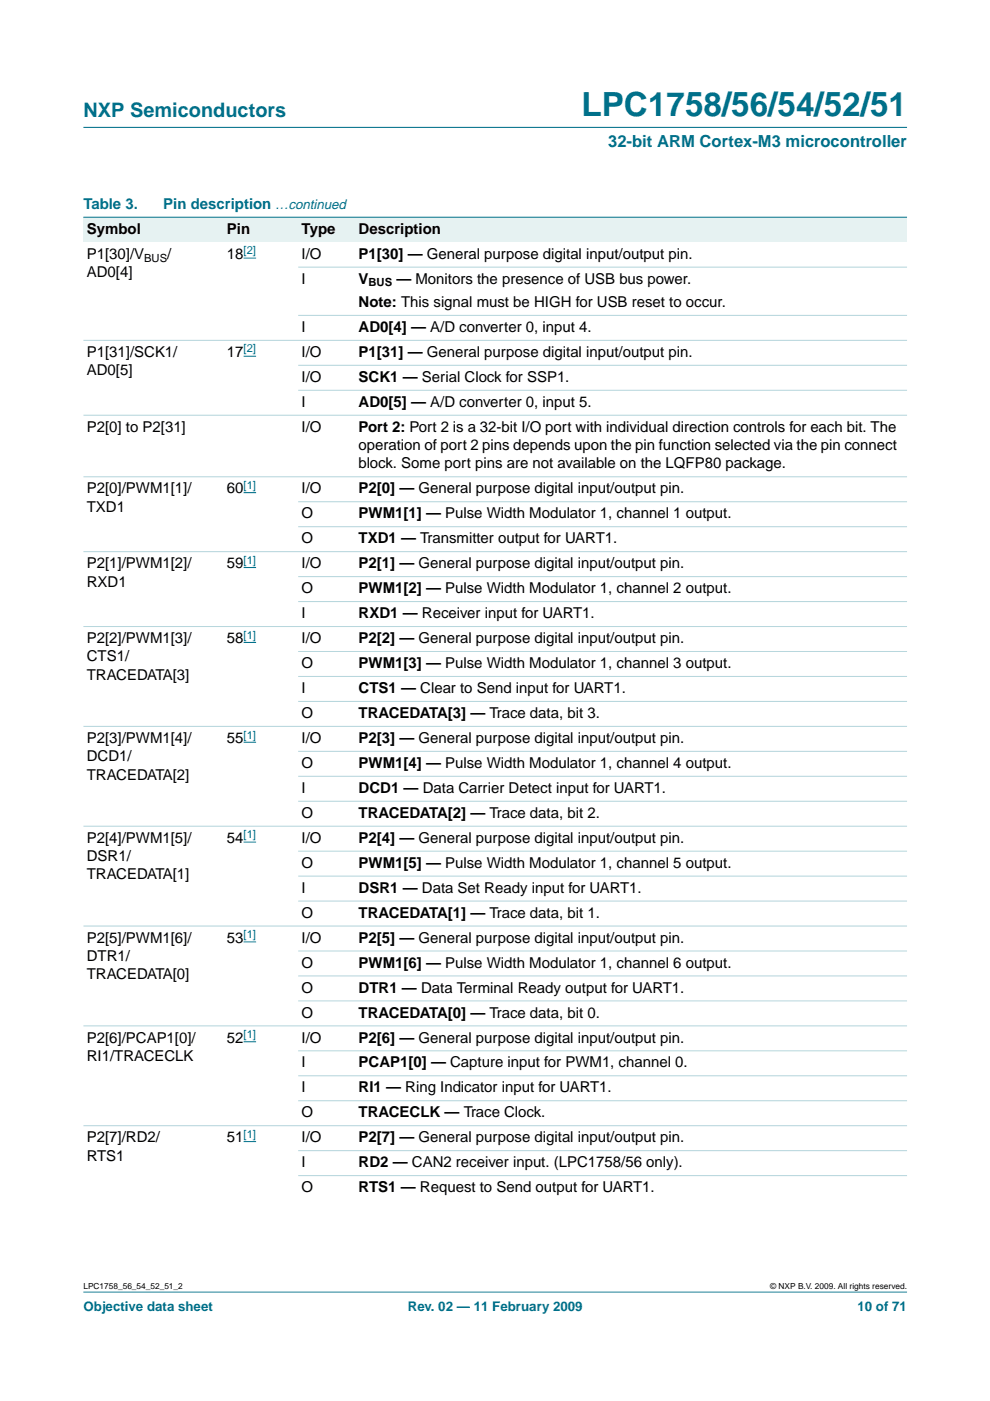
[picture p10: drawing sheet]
<svg xmlns="http://www.w3.org/2000/svg" width="210mm" height="297mm" viewBox="0 0 210 297" stroke-linecap="round" stroke-linejoin="round" font-family="sans-serif">
<defs><g id="words">
<text font-size="7.1" fill="#00708a" x="123.3" y="24.7">LPC1758/56/54/52/51</text>
<text font-size="4.2" fill="#00708a" x="17.7" y="24.9">NXP Semiconductors</text>
<text font-size="3.5" fill="#00708a" x="128.9" y="31.1">32-bit ARM Cortex-M3 microcontroller</text>
<g font-size="3.2" fill="#00708a">
<text x="17.7" y="44.3">Table 3.</text>
<text x="34.6" y="44.3">Pin description …continued</text>
</g>
<g font-size="3.2">
<text x="18.4" y="49.6">Symbol</text>
<text x="48.1" y="49.6">Pin</text>
<text x="63.9" y="49.6">Type</text>
<text x="76" y="49.6">Description</text>
<text x="18.4" y="54.9">P1[30]/V</text>
<text x="18.4" y="58.8">AD0[4]</text>
<text x="35.4" y="54.9">/</text>
<text x="48.1" y="54.9">18</text>
<text x="63.9" y="54.9">I/O</text>
<text x="76" y="54.9">P1[30] — General purpose digital input/output pin.</text>
<text x="63.9" y="60.2">I</text>
<text x="76" y="60.2">V</text>
<text x="76" y="65.1">Note: This signal must be HIGH for USB reset to occur.</text>
<text x="84" y="60.2">— Monitors the presence of USB bus power.</text>
<text x="63.9" y="70.4">I</text>
<text x="76" y="70.4">AD0[4] — A/D converter 0, input 4.</text>
<text x="18.4" y="75.7">P1[31]/SCK1/</text>
<text x="48.1" y="75.7">17</text>
<text x="63.9" y="75.7">I/O</text>
<text x="76" y="75.7">P1[31] — General purpose digital input/output pin.</text>
<text x="18.4" y="79.6">AD0[5]</text>
<text x="63.9" y="81">I/O</text>
<text x="76" y="81">SCK1 — Serial Clock for SSP1.</text>
<text x="63.9" y="86.3">I</text>
<text x="76" y="86.3">AD0[5] — A/D converter 0, input 5.</text>
<text x="18.4" y="91.6">P2[0] to P2[31]</text>
<text x="63.9" y="91.6">I/O</text>
<text x="76" y="91.6">Port 2: Port 2 is a 32-bit I/O port with individual direction controls for each bit. The</text>
<text x="76" y="95.4">operation of port 2 pins depends upon the pin function selected via the pin connect</text>
<text x="76" y="99.3">block. Some port pins are not available on the LQFP80 package.</text>
<text x="18.4" y="104.6">P2[0]/PWM1[1]/</text>
<text x="48.1" y="104.6">60</text>
<text x="63.9" y="104.6">I/O</text>
<text x="76" y="104.6">P2[0] — General purpose digital input/output pin.</text>
<text x="18.4" y="108.5">TXD1</text>
<text x="63.9" y="109.9">O</text>
<text x="76" y="109.9">PWM1[1] — Pulse Width Modulator 1, channel 1 output.</text>
<text x="63.9" y="115.2">O</text>
<text x="76" y="115.2">TXD1 — Transmitter output for UART1.</text>
<text x="18.4" y="120.5">P2[1]/PWM1[2]/</text>
<text x="18.4" y="124.4">RXD1</text>
<text x="48.1" y="120.5">59</text>
<text x="63.9" y="125.8">O</text>
<text x="63.9" y="120.5">I/O</text>
<text x="76" y="125.8">PWM1[2] — Pulse Width Modulator 1, channel 2 output.</text>
<text x="76" y="120.5">P2[1] — General purpose digital input/output pin.</text>
<text x="63.9" y="131.1">I</text>
<text x="76" y="131.1">RXD1 — Receiver input for UART1.</text>
<text x="18.4" y="136.4">P2[2]/PWM1[3]/</text>
<text x="48.1" y="136.4">58</text>
<text x="63.9" y="136.4">I/O</text>
<text x="76" y="136.4">P2[2] — General purpose digital input/output pin.</text>
<text x="18.4" y="140.2">CTS1/</text>
<text x="63.9" y="141.7">O</text>
<text x="76" y="141.7">PWM1[3] — Pulse Width Modulator 1, channel 3 output.</text>
<text x="18.4" y="144.1">TRACEDATA[3]</text>
<text x="63.9" y="146.9">I</text>
<text x="76" y="146.9">CTS1 — Clear to Send input for UART1.</text>
<text x="63.9" y="152.2">O</text>
<text x="76" y="152.2">TRACEDATA[3] — Trace data, bit 3.</text>
<text x="18.4" y="157.5">P2[3]/PWM1[4]/</text>
<text x="18.4" y="161.4">DCD1/</text>
<text x="48.1" y="157.5">55</text>
<text x="63.9" y="157.5">I/O</text>
<text x="76" y="157.5">P2[3] — General purpose digital input/output pin.</text>
<text x="18.4" y="165.3">TRACEDATA[2]</text>
<text x="63.9" y="162.8">O</text>
<text x="76" y="162.8">PWM1[4] — Pulse Width Modulator 1, channel 4 output.</text>
<text x="63.9" y="168.1">I</text>
<text x="63.9" y="173.4">O</text>
<text x="76" y="168.1">DCD1 — Data Carrier Detect input for UART1.</text>
<text x="76" y="173.4">TRACEDATA[2] — Trace data, bit 2.</text>
<text x="18.4" y="178.7">P2[4]/PWM1[5]/</text>
<text x="48.1" y="178.7">54</text>
<text x="63.9" y="178.7">I/O</text>
<text x="76" y="178.7">P2[4] — General purpose digital input/output pin.</text>
<text x="18.4" y="182.6">DSR1/</text>
<text x="63.9" y="184">O</text>
<text x="76" y="184">PWM1[5] — Pulse Width Modulator 1, channel 5 output.</text>
<text x="18.4" y="186.5">TRACEDATA[1]</text>
<text x="63.9" y="189.3">I</text>
<text x="76" y="189.3">DSR1 — Data Set Ready input for UART1.</text>
<text x="63.9" y="194.6">O</text>
<text x="76" y="194.6">TRACEDATA[1] — Trace data, bit 1.</text>
<text x="18.4" y="199.9">P2[5]/PWM1[6]/</text>
<text x="18.4" y="203.7">DTR1/</text>
<text x="48.1" y="199.9">53</text>
<text x="63.9" y="199.9">I/O</text>
<text x="76" y="199.9">P2[5] — General purpose digital input/output pin.</text>
<text x="18.4" y="207.6">TRACEDATA[0]</text>
<text x="63.9" y="205.2">O</text>
<text x="76" y="205.2">PWM1[6] — Pulse Width Modulator 1, channel 6 output.</text>
<text x="63.9" y="210.4">O</text>
<text x="63.9" y="215.7">O</text>
<text x="76" y="210.4">DTR1 — Data Terminal Ready output for UART1.</text>
<text x="76" y="215.7">TRACEDATA[0] — Trace data, bit 0.</text>
<text x="18.4" y="221">P2[6]/PCAP1[0]/</text>
<text x="48.1" y="221">52</text>
<text x="63.9" y="221">I/O</text>
<text x="76" y="221">P2[6] — General purpose digital input/output pin.</text>
<text x="18.4" y="224.9">RI1/TRACECLK</text>
<text x="63.9" y="226.3">I</text>
<text x="76" y="226.3">PCAP1[0] — Capture input for PWM1, channel 0.</text>
<text x="63.9" y="231.6">I</text>
<text x="76" y="231.6">RI1 — Ring Indicator input for UART1.</text>
<text x="63.9" y="236.9">O</text>
<text x="76" y="236.9">TRACECLK — Trace Clock.</text>
<text x="18.4" y="242.2">P2[7]/RD2/</text>
<text x="48.1" y="242.2">51</text>
<text x="63.9" y="242.2">I/O</text>
<text x="76" y="242.2">P2[7] — General purpose digital input/output pin.</text>
<text x="18.4" y="246.1">RTS1</text>
<text x="63.9" y="247.5">I</text>
<text x="76" y="247.5">RD2 — CAN2 receiver input. (LPC1758/56 only).</text>
<text x="63.9" y="252.8">O</text>
<text x="76" y="252.8">RTS1 — Request to Send output for UART1.</text>
</g>
<g font-size="2.8" fill="#00708a">
<text x="17.7" y="278">Objective data sheet</text>
<text x="86.5" y="278">Rev. 02 — 11 February 2009</text>
<text x="181.8" y="278">10 of 71</text>
</g>
<g font-size="2.4" fill="#00f">
<text x="51.7" y="53.9">[2]</text>
<text x="51.7" y="74.7">[2]</text>
<text x="51.7" y="103.7">[1]</text>
<text x="51.7" y="119.5">[1]</text>
<text x="51.7" y="135.4">[1]</text>
<text x="51.7" y="156.6">[1]</text>
<text x="51.7" y="177.7">[1]</text>
<text x="51.7" y="198.9">[1]</text>
<text x="51.7" y="220.1">[1]</text>
<text x="51.7" y="241.2">[1]</text>
</g>
<g font-size="2.4">
<text x="30.6" y="55.4">BUS</text>
<text x="78.2" y="60.7">BUS</text>
</g>
<g font-size="1.8">
<text x="17.7" y="273.4">LPC1758_56_54_52_51_2</text>
<text x="163.3" y="273.4">© NXP B.V. 2009. All rights reserved.</text>
</g>
</g></defs>
<g fill="#00708a" stroke="#00708a" stroke-width=".21">
<path d="M17.7 273.9h174.6z"/>
<path d="M17.7 27h174.6z"/>
</g>
<path d="M51.7 54.7h2.6M51.7 75.5h2.6M51.7 104.5h2.6M51.7 120.3h2.6M51.7 136.2h2.6M51.7 157.4h2.6M51.7 178.5h2.6M51.7 199.7h2.6M51.7 220.9h2.6M51.7 242h2.6" fill="none" stroke="#00f" stroke-width=".21"/>
<g fill="#e6f2f2">
<path d="M17.7 46.1h29.7v5.2h-29.7z" fill-rule="evenodd"/>
<path d="M47.4 46.1h15.8v5.2h-15.8z" fill-rule="evenodd"/>
<path d="M63.2 46.1h12.1v5.2h-12.1z" fill-rule="evenodd"/>
<path d="M75.3 46.1h117v5.2h-117z" fill-rule="evenodd"/>
</g>
<path d="M17.7 46.1h174.6z" fill="#00708a" stroke="#00708a" stroke-width=".21"/>
<g fill="#b3d4db" stroke="#b3d4db" stroke-width=".21">
<path d="M63.2 56.6h129.1z"/>
<path d="M63.2 66.9h129.1z"/>
<path d="M17.7 72.2h174.6z"/>
<path d="M63.2 77.5h129.1z"/>
<path d="M63.2 82.7h129.1z"/>
<path d="M17.7 88h174.6z"/>
<path d="M17.7 101.1h174.6z"/>
<path d="M63.2 106.4h129.1z"/>
<path d="M63.2 111.7h129.1z"/>
<path d="M17.7 117h174.6z"/>
<path d="M63.2 122.3h129.1z"/>
<path d="M63.2 127.5h129.1z"/>
<path d="M17.7 132.8h174.6z"/>
<path d="M63.2 138.1h129.1z"/>
<path d="M63.2 143.4h129.1z"/>
<path d="M63.2 148.7h129.1z"/>
<path d="M17.7 154h174.6z"/>
<path d="M63.2 159.3h129.1z"/>
<path d="M63.2 164.6h129.1z"/>
<path d="M63.2 169.9h129.1z"/>
<path d="M17.7 175.2h174.6z"/>
<path d="M63.2 180.5h129.1z"/>
<path d="M63.2 185.8h129.1z"/>
<path d="M63.2 191h129.1z"/>
<path d="M17.7 196.3h174.6z"/>
<path d="M63.2 201.6h129.1z"/>
<path d="M63.2 206.9h129.1z"/>
<path d="M63.2 212.2h129.1z"/>
<path d="M17.7 217.5h174.6z"/>
<path d="M63.2 222.8h129.1z"/>
<path d="M63.2 228.1h129.1z"/>
<path d="M63.2 233.4h129.1z"/>
<path d="M17.7 238.7h174.6z"/>
<path d="M63.2 244h129.1z"/>
<path d="M63.2 249.3h129.1z"/>
</g>
<use href="#words"/>
</svg>
